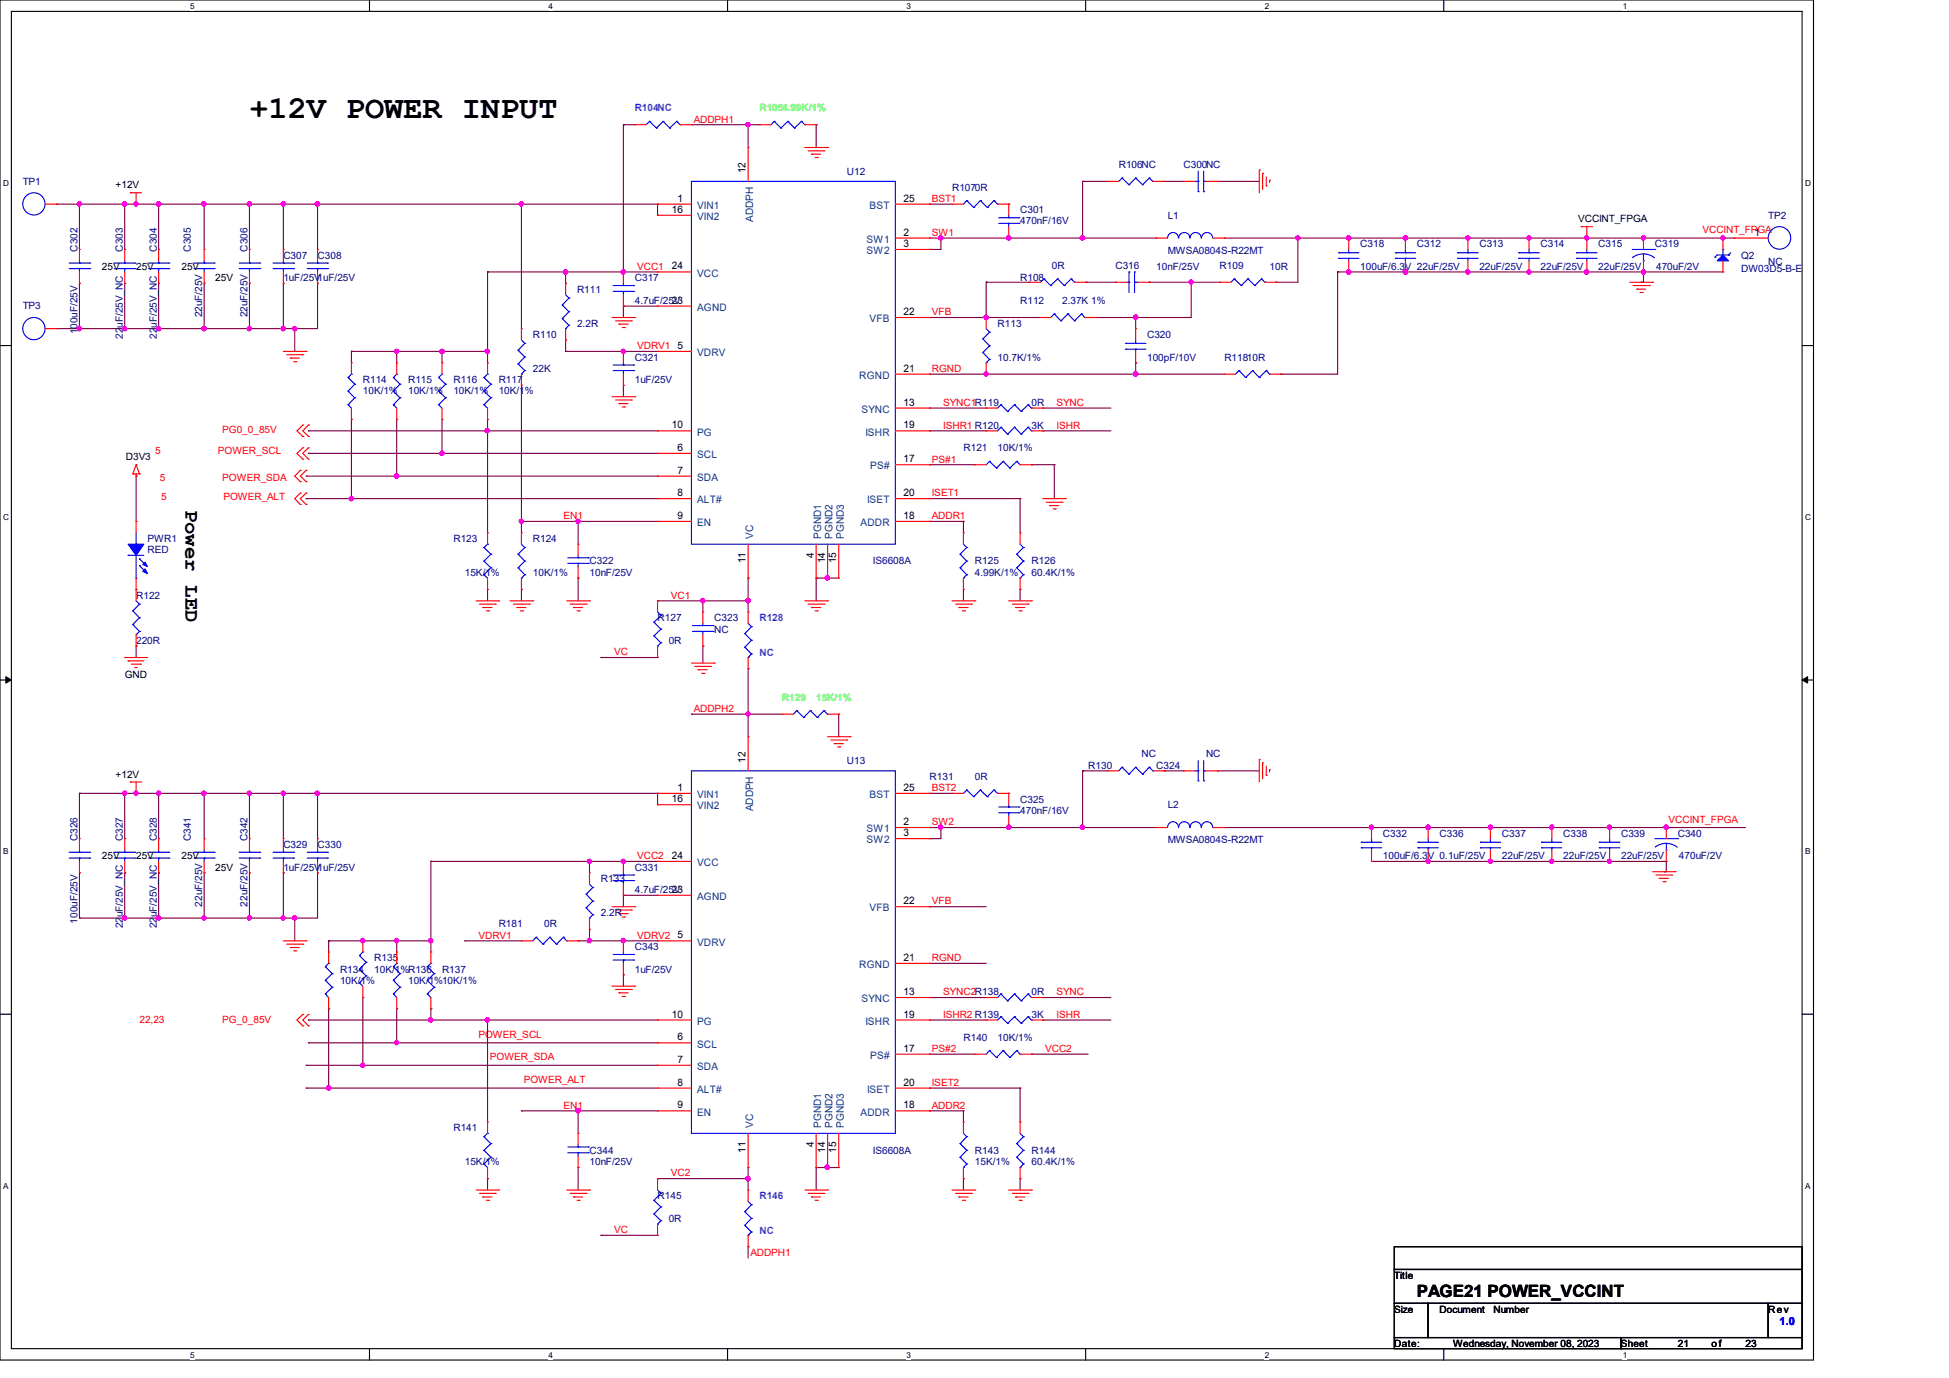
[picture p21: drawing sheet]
<svg xmlns="http://www.w3.org/2000/svg" width="297mm" height="210mm" viewBox="0 0 297 210" stroke-linecap="round" stroke-linejoin="round" font-family="sans-serif">
<defs><g id="words">
<text font-size="4.9" x="38" y="17.9">+12V POWER INPUT</text>
<text font-size="3.1" x="28.3" y="77.7" transform="rotate(90 28.3 77.7)">Power LED</text>
<text font-size="2.6" x="215.9" y="197.6">PAGE21 POWER_VCCINT</text>
<text font-size="1.7" fill="#00f" x="271.2" y="201.9">1.0</text>
<g font-size="1.6">
<text x="113.6" y="26.4" transform="rotate(-90 113.6 26.4)">12</text>
<text x="102.4" y="32.4">16</text>
<text x="103.3" y="30.7">1</text>
<text x="137.7" y="30.7">25</text>
<text x="137.7" y="35.9">2</text>
<text x="267.4" y="35.9">1</text>
<text x="102.4" y="41.1">24</text>
<text x="137.7" y="37.6">3</text>
<text x="102.4" y="46.3">23</text>
<text x="103.3" y="53.2">5</text>
<text x="137.7" y="48">22</text>
<text x="137.7" y="56.6">21</text>
<text x="102.4" y="65.3">10</text>
<text x="137.7" y="61.8">13</text>
<text x="137.7" y="65.3">19</text>
<text x="103.3" y="68.7">6</text>
<text x="137.7" y="70.4">17</text>
<text x="103.3" y="72.2">7</text>
<text x="103.3" y="75.6">8</text>
<text x="137.7" y="75.6">20</text>
<text x="103.3" y="79.1">9</text>
<text x="137.7" y="79.1">18</text>
<text x="113.6" y="85.8" transform="rotate(-90 113.6 85.8)">11</text>
<text x="124" y="85" transform="rotate(-90 124 85)">4</text>
<text x="125.7" y="85.8" transform="rotate(-90 125.7 85.8)">14</text>
<text x="127.4" y="85.8" transform="rotate(-90 127.4 85.8)">15</text>
<text x="113.6" y="116.2" transform="rotate(-90 113.6 116.2)">12</text>
<text x="102.4" y="122.3">16</text>
<text x="103.3" y="120.5">1</text>
<text x="137.7" y="120.5">25</text>
<text x="137.7" y="125.7">2</text>
<text x="102.4" y="130.9">24</text>
<text x="137.7" y="127.4">3</text>
<text x="102.4" y="136.1">23</text>
<text x="137.7" y="137.8">22</text>
<text x="103.3" y="143">5</text>
<text x="137.7" y="146.4">21</text>
<text x="102.4" y="155.1">10</text>
<text x="137.7" y="151.6">13</text>
<text x="137.7" y="155.1">19</text>
<text x="103.3" y="158.5">6</text>
<text x="103.3" y="162">7</text>
<text x="137.7" y="160.3">17</text>
<text x="103.3" y="165.4">8</text>
<text x="137.7" y="165.4">20</text>
<text x="103.3" y="168.9">9</text>
<text x="137.7" y="168.9">18</text>
<text x="113.6" y="175.6" transform="rotate(-90 113.6 175.6)">11</text>
<text x="124" y="174.8" transform="rotate(-90 124 174.8)">4</text>
<text x="125.7" y="175.6" transform="rotate(-90 125.7 175.6)">14</text>
<text x="127.4" y="175.6" transform="rotate(-90 127.4 175.6)">15</text>
</g>
<g font-size="1.6" fill="#004080">
<text x="106.2" y="31.8">VIN1</text>
<text x="106.2" y="33.5">VIN2</text>
<text x="114.8" y="33.8" transform="rotate(-90 114.8 33.8)">ADDPH</text>
<text x="132.5" y="31.8">BST</text>
<text x="132" y="37">SW1</text>
<text x="132" y="38.7">SW2</text>
<text x="106.2" y="47.4">AGND</text>
<text x="106.2" y="42.2">VCC</text>
<text x="132.5" y="49.1">VFB</text>
<text x="106.2" y="54.3">VDRV</text>
<text x="130.9" y="57.7">RGND</text>
<text x="131.3" y="62.9">SYNC</text>
<text x="106.2" y="69.8">SCL</text>
<text x="106.2" y="66.4">PG</text>
<text x="131.9" y="66.4">ISHR</text>
<text x="132.6" y="71.5">PS#</text>
<text x="106.2" y="73.3">SDA</text>
<text x="106.2" y="76.7">ALT#</text>
<text x="132.1" y="76.7">ISET</text>
<text x="106.2" y="80.2">EN</text>
<text x="114.8" y="82.1" transform="rotate(-90 114.8 82.1)">VC</text>
<text x="125.1" y="82.1" transform="rotate(-90 125.1 82.1)">PGND1</text>
<text x="126.9" y="82.1" transform="rotate(-90 126.9 82.1)">PGND2</text>
<text x="128.6" y="82.1" transform="rotate(-90 128.6 82.1)">PGND3</text>
<text x="131.1" y="80.2">ADDR</text>
<text x="106.2" y="121.6">VIN1</text>
<text x="106.2" y="123.4">VIN2</text>
<text x="114.8" y="123.7" transform="rotate(-90 114.8 123.7)">ADDPH</text>
<text x="132.5" y="121.6">BST</text>
<text x="106.2" y="132">VCC</text>
<text x="132" y="126.8">SW1</text>
<text x="132" y="128.5">SW2</text>
<text x="106.2" y="137.2">AGND</text>
<text x="132.5" y="138.9">VFB</text>
<text x="106.2" y="144.1">VDRV</text>
<text x="130.9" y="147.5">RGND</text>
<text x="131.3" y="152.7">SYNC</text>
<text x="106.2" y="159.6">SCL</text>
<text x="106.2" y="156.2">PG</text>
<text x="131.9" y="156.2">ISHR</text>
<text x="132.6" y="161.4">PS#</text>
<text x="106.2" y="163.1">SDA</text>
<text x="106.2" y="166.5">ALT#</text>
<text x="132.1" y="166.5">ISET</text>
<text x="106.2" y="170">EN</text>
<text x="114.8" y="171.9" transform="rotate(-90 114.8 171.9)">VC</text>
<text x="125.1" y="171.9" transform="rotate(-90 125.1 171.9)">PGND1</text>
<text x="126.9" y="171.9" transform="rotate(-90 126.9 171.9)">PGND2</text>
<text x="128.6" y="171.9" transform="rotate(-90 128.6 171.9)">PGND3</text>
<text x="131.1" y="170">ADDR</text>
</g>
<g font-size="1.5" fill="#8000ff">
<text x="96.7" y="17">R104NC</text>
<text x="115.7" y="94.7">R128</text>
<text x="115.7" y="99.9">NC</text>
<text x="115.7" y="182.8">R146</text>
<text x="115.7" y="188">NC</text>
</g>
<g font-size="1.5" fill="#0f0">
<text x="115.7" y="17">R1054.99K/1%</text>
<text x="119.2" y="106.8">R129</text>
<text x="124.4" y="106.8">15K/1%</text>
</g>
<g font-size="1.5" fill="#f00">
<text x="105.7" y="18.7">ADDPH1</text>
<text x="142" y="30.8">BST1</text>
<text x="142" y="35.9">SW1</text>
<text x="259.4" y="35.5">VCCINT_FPGA</text>
<text x="97.1" y="41.1">VCC1</text>
<text x="97.1" y="53.2">VDRV1</text>
<text x="142" y="48">VFB</text>
<text x="142" y="56.7">RGND</text>
<text x="33.9" y="66">PG0_0_85V</text>
<text x="143.7" y="61.8">SYNC1R119</text>
<text x="143.7" y="65.3">ISHR1 R120</text>
<text x="161" y="61.8">SYNC</text>
<text x="161" y="65.3">ISHR</text>
<text x="23.7" y="69.1">5</text>
<text x="33.2" y="69.1">POWER_SCL</text>
<text x="142" y="70.5">PS#1</text>
<text x="24.3" y="73.2">5</text>
<text x="24.6" y="76.2">5</text>
<text x="33.9" y="73.2">POWER_SDA</text>
<text x="34" y="76.2">POWER_ALT</text>
<text x="142" y="75.7">ISET1</text>
<text x="85.9" y="79.1">EN1</text>
<text x="142" y="79.1">ADDR1</text>
<text x="102.2" y="91.2">VC1</text>
<text x="93.6" y="99.9">VC</text>
<text x="105.7" y="108.5">ADDPH2</text>
<text x="142" y="120.6">BST2</text>
<text x="142" y="125.8">SW2</text>
<text x="254.3" y="125.3">VCCINT_FPGA</text>
<text x="97.1" y="130.9">VCC2</text>
<text x="142" y="137.8">VFB</text>
<text x="72.9" y="143">VDRV1</text>
<text x="97.1" y="143">VDRV2</text>
<text x="142" y="146.5">RGND</text>
<text x="21.3" y="155.8">22,23</text>
<text x="33.9" y="155.8">PG_0_85V</text>
<text x="143.7" y="151.7">SYNC2R138</text>
<text x="143.7" y="155.1">ISHR2 R139</text>
<text x="161" y="151.7">SYNC</text>
<text x="161" y="155.1">ISHR</text>
<text x="72.9" y="158.2">POWER_SCL</text>
<text x="74.6" y="161.6">POWER_SDA</text>
<text x="142" y="160.3">PS#2</text>
<text x="159.3" y="160.3">VCC2</text>
<text x="79.8" y="165.1">POWER_ALT</text>
<text x="142" y="165.5">ISET2</text>
<text x="85.9" y="169">EN1</text>
<text x="142" y="169">ADDR2</text>
<text x="102.2" y="179.3">VC2</text>
<text x="93.6" y="187.9">VC</text>
<text x="114.3" y="191.4">ADDPH1</text>
</g>
<g font-size="1.5" fill="#000080">
<text x="3.5" y="28.2">TP1</text>
<text x="129" y="26.6">U12</text>
<text x="145.1" y="29">R1070R</text>
<text x="170.5" y="25.6">R106NC</text>
<text x="180.4" y="25.6">C300NC</text>
<text x="155.5" y="32.5">C301</text>
<text x="155.5" y="34.2">470nF/16V</text>
<text x="177.9" y="33.4">L1</text>
<text x="269.5" y="33.4">TP2</text>
<text x="11.8" y="38.3" transform="rotate(-90 11.8 38.3)">C302</text>
<text x="18.7" y="38.3" transform="rotate(-90 18.7 38.3)">C303</text>
<text x="23.9" y="38.3" transform="rotate(-90 23.9 38.3)">C304</text>
<text x="29.1" y="38.3" transform="rotate(-90 29.1 38.3)">C305</text>
<text x="37.7" y="38.3" transform="rotate(-90 37.7 38.3)">C306</text>
<text x="43.2" y="39.4">C307</text>
<text x="48.4" y="39.4">C308</text>
<text x="160.3" y="41">0R</text>
<text x="170" y="41">C316</text>
<text x="176.2" y="41.1">10nF/25V</text>
<text x="177.9" y="38.7">MWSA0804S-R22MT</text>
<text x="185.9" y="41">R109</text>
<text x="193.5" y="41.1">10R</text>
<text x="207.3" y="37.7">C318</text>
<text x="207.3" y="41.1">100uF/6.3V 22uF/25V</text>
<text x="215.9" y="37.7">C312</text>
<text x="225.4" y="37.7">C313</text>
<text x="225.4" y="41.1">22uF/25V</text>
<text x="234.8" y="37.7">C314</text>
<text x="234.8" y="41.1">22uF/25V</text>
<text x="243.6" y="37.7">C315</text>
<text x="243.6" y="41.1">22uF/25V</text>
<text x="252.2" y="37.7">C319</text>
<text x="252.4" y="41.1">470uF/2V</text>
<text x="265.3" y="39.4">Q2</text>
<text x="265.3" y="41.5">DW03D5-B-E</text>
<text x="269.5" y="40.4">NC</text>
<text x="3.5" y="47.2">TP3</text>
<text x="43.2" y="42.8">1uF/25V1uF/25V</text>
<text x="87.9" y="44.6">R111</text>
<text x="96.7" y="42.8">C317</text>
<text x="96.7" y="46.3">4.7uF/25V</text>
<text x="155.5" y="46.3">R112</text>
<text x="155.5" y="42.8">R108</text>
<text x="161.9" y="46.3">2.37K 1%</text>
<text x="11.8" y="51" transform="rotate(-90 11.8 51)">100uF/25V</text>
<text x="18.7" y="51.6" transform="rotate(-90 18.7 51.6)">22uF/25V_NC</text>
<text x="23.9" y="51.6" transform="rotate(-90 23.9 51.6)">22uF/25V_NC</text>
<text x="30.8" y="48.4" transform="rotate(-90 30.8 48.4)">22uF/25V</text>
<text x="37.7" y="48.4" transform="rotate(-90 37.7 48.4)">22uF/25V</text>
<text x="81.2" y="51.5">R110</text>
<text x="87.9" y="49.8">2.2R</text>
<text x="152" y="49.8">R113</text>
<text x="174.8" y="51.5">C320</text>
<text x="55.3" y="58.4">R114</text>
<text x="62.2" y="58.4">R115</text>
<text x="69.1" y="58.4">R116</text>
<text x="76" y="58.4">R117</text>
<text x="81.2" y="56.7">22K</text>
<text x="96.7" y="54.9">C321</text>
<text x="96.7" y="58.4">1uF/25V</text>
<text x="152" y="54.9">10.7K/1%</text>
<text x="174.8" y="54.9">100pF/10V</text>
<text x="186.6" y="54.9">R11810R</text>
<text x="55.3" y="60.1">10K/1%</text>
<text x="62.2" y="60.1">10K/1%</text>
<text x="69.1" y="60.1">10K/1%</text>
<text x="76" y="60.1">10K/1%</text>
<text x="157.2" y="61.8">0R</text>
<text x="157.2" y="65.3">3K</text>
<text x="146.8" y="68.7">R121</text>
<text x="152" y="68.7">10K/1%</text>
<text x="22.5" y="82.6">PWR1</text>
<text x="69.1" y="82.6">R123</text>
<text x="81.2" y="82.6">R124</text>
<text x="22.5" y="84.3">RED</text>
<text x="70.8" y="87.8">15K/1%</text>
<text x="81.2" y="87.8">10K/1%</text>
<text x="89.8" y="86">C322</text>
<text x="89.8" y="87.8">10nF/25V</text>
<text x="133" y="86">IS6608A</text>
<text x="148.6" y="86">R125</text>
<text x="148.6" y="87.8">4.99K/1%</text>
<text x="157.2" y="86">R126</text>
<text x="157.2" y="87.8">60.4K/1%</text>
<text x="20.7" y="91.2">R122</text>
<text x="100.2" y="94.7">R127</text>
<text x="108.8" y="94.7">C323</text>
<text x="20.7" y="98.1">220R</text>
<text x="101.9" y="98.1">0R</text>
<text x="108.8" y="96.4">NC</text>
<text x="129" y="116.4">U13</text>
<text x="141.7" y="118.9">R131</text>
<text x="148.6" y="118.9">0R</text>
<text x="165.8" y="117.1">R130</text>
<text x="174" y="115.4">NC</text>
<text x="176.2" y="117.1">C324</text>
<text x="183.8" y="115.4">NC</text>
<text x="155.5" y="122.3">C325</text>
<text x="155.5" y="124">470nF/16V</text>
<text x="177.9" y="123.2">L2</text>
<text x="11.8" y="128.2" transform="rotate(-90 11.8 128.2)">C326</text>
<text x="18.7" y="128.2" transform="rotate(-90 18.7 128.2)">C327</text>
<text x="23.9" y="128.2" transform="rotate(-90 23.9 128.2)">C328</text>
<text x="29.1" y="128.2" transform="rotate(-90 29.1 128.2)">C341</text>
<text x="37.7" y="128.2" transform="rotate(-90 37.7 128.2)">C342</text>
<text x="43.2" y="129.2">C329</text>
<text x="48.4" y="129.2">C330</text>
<text x="177.9" y="128.5">MWSA0804S-R22MT</text>
<text x="210.7" y="127.5">C332</text>
<text x="210.7" y="130.9">100uF/6.3V 0.1uF/25V</text>
<text x="219.4" y="127.5">C336</text>
<text x="228.9" y="127.5">C337</text>
<text x="228.9" y="130.9">22uF/25V</text>
<text x="238.2" y="127.5">C338</text>
<text x="238.2" y="130.9">22uF/25V</text>
<text x="247" y="127.5">C339</text>
<text x="247" y="130.9">22uF/25V</text>
<text x="255.7" y="127.5">C340</text>
<text x="255.8" y="130.9">470uF/2V</text>
<text x="43.2" y="132.7">1uF/25V1uF/25V</text>
<text x="91.6" y="134.4">R133</text>
<text x="96.7" y="132.7">C331</text>
<text x="96.7" y="136.1">4.7uF/25V</text>
<text x="11.8" y="140.8" transform="rotate(-90 11.8 140.8)">100uF/25V</text>
<text x="18.7" y="141.5" transform="rotate(-90 18.7 141.5)">22uF/25V_NC</text>
<text x="23.9" y="141.5" transform="rotate(-90 23.9 141.5)">22uF/25V_NC</text>
<text x="30.8" y="138.2" transform="rotate(-90 30.8 138.2)">22uF/25V</text>
<text x="37.7" y="138.2" transform="rotate(-90 37.7 138.2)">22uF/25V</text>
<text x="76" y="141.3">R181</text>
<text x="82.9" y="141.3">0R</text>
<text x="91.6" y="139.6">2.2R</text>
<text x="51.8" y="148.2">R134</text>
<text x="51.8" y="149.9">10K/1%</text>
<text x="57" y="146.5">R135</text>
<text x="57" y="148.2">10K/1%R136</text>
<text x="62.2" y="149.9">10K/1%10K/1%</text>
<text x="67.4" y="148.2">R137</text>
<text x="96.7" y="144.8">C343</text>
<text x="96.7" y="148.2">1uF/25V</text>
<text x="157.2" y="155.1">3K</text>
<text x="157.2" y="151.7">0R</text>
<text x="146.8" y="158.6">R140</text>
<text x="152" y="158.6">10K/1%</text>
<text x="69.1" y="172.4">R141</text>
<text x="70.8" y="177.6">15K/1%</text>
<text x="89.8" y="175.9">C344</text>
<text x="89.8" y="177.6">10nF/25V</text>
<text x="133" y="175.9">IS6608A</text>
<text x="148.6" y="175.9">R143</text>
<text x="148.6" y="177.6">15K/1%</text>
<text x="157.2" y="175.9">R144</text>
<text x="157.2" y="177.6">60.4K/1%</text>
<text x="100.2" y="182.8">R145</text>
<text x="101.9" y="186.2">0R</text>
</g>
<g font-size="1.5">
<text x="17.6" y="28.7">+12V</text>
<text x="240.5" y="33.9">VCCINT_FPGA</text>
<text x="15.5" y="41.1">25V</text>
<text x="20.7" y="41.1">25V</text>
<text x="27.6" y="41.1">25V</text>
<text x="32.8" y="42.8">25V</text>
<text x="19.2" y="70.1">D3V3</text>
<text x="19" y="103.3">GND</text>
<text x="17.6" y="118.5">+12V</text>
<text x="15.5" y="130.9">25V</text>
<text x="20.7" y="130.9">25V</text>
<text x="27.6" y="130.9">25V</text>
<text x="32.8" y="132.7">25V</text>
<text x="212.5" y="194.9">Title</text>
<text x="212.5" y="200">Size</text>
<text x="219.4" y="200">Document</text>
<text x="227.6" y="200">Number</text>
<text x="269.4" y="200">Rev</text>
<text x="212.5" y="205.2">Date:</text>
<text x="221.5" y="205.2">Wednesday, November 08, 2023</text>
<text x="247" y="205.2">Sheet</text>
<text x="255.7" y="205.2">21</text>
<text x="260.8" y="205.2">of</text>
<text x="266" y="205.2">23</text>
</g>
<g font-size="1.3">
<text x="29" y="1.3">5</text>
<text x="83.6" y="1.3">4</text>
<text x="138.1" y="1.3">3</text>
<text x="192.7" y="1.3">2</text>
<text x="247.3" y="1.3">1</text>
<text x=".5" y="28.3">D</text>
<text x="275.1" y="28.3">D</text>
<text x=".5" y="79.2">C</text>
<text x="275.1" y="79.2">C</text>
<text x=".5" y="130.2">B</text>
<text x="275.1" y="130.2">B</text>
<text x=".5" y="181.1">A</text>
<text x="275.1" y="181.1">A</text>
<text x="29" y="206.9">5</text>
<text x="83.6" y="206.9">4</text>
<text x="138.1" y="206.9">3</text>
<text x="192.7" y="206.9">2</text>
<text x="247.3" y="206.9">1</text>
</g>
</g></defs>
<path d="M0 0h276.4v207.3h-276.4zM1.7 1.7h272.9v203.8h-272.9z" fill="none" stroke="#000" stroke-width=".17"/>
<g fill="#fff">
<path d="M29 .2h.7v1.4h-.7z"/>
<path d="M29 205.7h.7v1.4h-.7z"/>
</g>
<path d="M56.3 0v1.7M56.3 205.5v1.8" fill="none" stroke="#000" stroke-width=".17"/>
<g fill="#fff">
<path d="M83.6 .2h.6v1.4h-.6z"/>
<path d="M83.6 205.7h.6v1.4h-.6z"/>
</g>
<path d="M110.9 0v1.7M110.9 205.5v1.8" fill="none" stroke="#000" stroke-width=".17"/>
<g fill="#fff">
<path d="M138.1 .2h.7v1.4h-.7z"/>
<path d="M138.1 205.7h.7v1.4h-.7z"/>
</g>
<path d="M165.4 0v1.7M165.4 205.5v1.8" fill="none" stroke="#000" stroke-width=".17"/>
<g fill="#fff">
<path d="M192.7 .2h.7v1.4h-.7z"/>
<path d="M192.7 205.7h.7v1.4h-.7z"/>
</g>
<path d="M220 0v1.7M220 205.5v1.8" fill="none" stroke="#000" stroke-width=".17"/>
<g fill="#fff">
<path d="M247.3 .2h.6v1.4h-.6z"/>
<path d="M247.3 205.7h.6v1.4h-.6z"/>
<path d="M.5 27.2h.9v1.4h-.9z"/>
<path d="M275.1 27.2h.9v1.4h-.9z"/>
<path d="M.5 78.1h.9v1.4h-.9z"/>
<path d="M275.1 78.1h.9v1.4h-.9z"/>
</g>
<path d="M0 52.7h1.7M274.6 52.7h1.8" fill="none" stroke="#000" stroke-width=".17"/>
<g fill="#fff">
<path d="M.5 129.1h.8v1.4h-.8z"/>
<path d="M275.1 129.1h.8v1.4h-.8z"/>
</g>
<path d="M0 103.6h1.7M274.6 103.6h1.8" fill="none" stroke="#000" stroke-width=".17"/>
<path d="M.9 103.1l.8 .5-.8 .5zM274.6 103.6l.9-.5v1z" fill="#000" stroke="#000" stroke-width=".15"/>
<g fill="#fff">
<path d="M.5 180h.8v1.4h-.8z"/>
<path d="M275.1 180h.8v1.4h-.8z"/>
</g>
<path d="M0 154.6h1.7M274.6 154.6h1.8M212.5 190h62.1v3.5h-62.1zM212.5 193.5h62.1v5.1h-62.1zM212.5 198.6h5.1v5.2h-5.1zM217.6 198.6h51.9v5.2h-51.9zM269.5 198.6h5.1v5.2h-5.1zM212.5 203.8h34.5v1.7h-34.5zM247 203.8h27.6v1.7h-27.6z" fill="none" stroke="#000" stroke-width=".17"/>
<g fill="none" stroke="#800040" stroke-width=".17">
<path d="M95 19h.1M95 19h1.7M95 19v22.4M105.4 19h.1M105.4 19h10.3M114 19h.1M114 19v3.5M124.4 19h.1M124.4 19v3.5M8.6 31.1h.1M8.6 31.1h91.6M12.1 31.1h.1"/>
<path d="M12.1 31.1v6.9M19 31.1h.1M19 31.1v6.9M20.7 31.1h.1M24.2 31.1h.1M24.2 31.1v6.9M31.1 31.1h.1M31.1 31.1v6.9M38 31.1h.1M38 31.1v6.9M43.2 31.1h.1M43.2 31.1v6.9"/>
<path d="M48.4 31.1h.1M48.4 31.1v6.9M79.5 31.1h.1M79.5 31.1v19M100.2 31.1h.1M100.2 31.1v1.7M141.6 31.1h.1M141.6 38h.1M141.6 36.3h.1M141.6 31.1h3.5M141.6 36.3h34.6M143.4 36.3h.1"/>
<path d="M143.4 36.3v1.7h-1.8M153.7 36.3h.1M165 27.6h.1M165 36.3h.1M165 27.6v8.7M165 27.6h3.7M177.4 27.6h.1M177.4 27.6h2.9M185.5 27.6h.1M185.5 27.6h6.4M186.6 36.3h.1M186.6 36.3h77.7"/>
<path d="M197.8 36.3h.1M197.8 36.3v6.7h-3.3M205.5 36.3h.1M214.2 36.3h.1M223.7 36.3h.1M233 36.3h.1M241.8 36.3h.1M250.4 36.3h.1M262.6 36.3h.1M8.6 50.1h.1M12.1 43.2h.1M12.1 50.1h.1"/>
<path d="M12.1 43.2v6.9M19 43.2h.1M19 50.1h.1M19 43.2v6.9M24.2 43.2h.1M24.2 50.1h.1M24.2 43.2v6.9M31.1 43.2h.1M31.1 50.1h.1M31.1 43.2v6.9M38 43.2h.1M38 50.1h.1"/>
<path d="M38 43.2v6.9M43.2 50.1h.1M43.2 43.2h.1M43.2 43.2v6.9M44.9 50.1h.1M44.9 50.1v3.5M48.4 43.2h.1M48.4 43.2v6.9h-39.8M53.6 53.6h.1M53.6 53.6h20.7M53.6 53.6v1.7M60.5 53.6h.1"/>
<path d="M60.5 53.6v1.7M67.4 53.6h.1M67.4 53.6v1.7M74.3 53.6h.1M74.3 41.4h.1M74.3 41.4h25.9M74.3 41.4v13.9M79.5 58.7h.1M79.5 58.7v22.5M86.2 41.4h.1M86.2 51.8h.1M86.2 53.6h.1"/>
<path d="M86.2 53.6h14M86.2 41.4v1.8M86.2 51.8v1.8M95 41.4h.1M95 46.7h.1M95 53.6h.1M95 58.7h.1M95 46.7h5.2M95 46.7v1.7M95 58.7v1.8M141.6 57h.1M141.6 48.4h.1"/>
<path d="M141.6 57h45M141.6 48.4h16.8M150.3 48.4h.1M150.3 43h.1M150.3 57h.1M150.3 43h6.5M150.3 43v5.4M165.5 43h.1M165.5 43h4.5M167 48.4h.1M173.1 48.4h.1M173.1 55.3h.1"/>
<path d="M173.1 57h.1M173.1 48.4v1.7M173.1 55.3v1.7M175.1 43h.1M175.1 43h10.7M181.5 43h.1M181.5 43v5.4h-14.5M194.5 43h.1M195.2 57h.1M203.8 41.4h.1M203.8 41.4v15.6h-8.6M203.8 41.4h58.8"/>
<path d="M205.5 41.4h.1M214.2 41.4h.1M223.7 41.4h.1M233 41.4h.1M241.8 41.4h.1M250.1 43h.1M250.4 41.4h.1M250.4 41.4v1.6h-.3M20.7 72.6h.1M20.7 72.6v6.9M46.7 72.6h.1M46.7 76h.1"/>
<path d="M46.7 76h53.5M46.7 72.6h53.5M47 69.1h.1M47 65.7h.1M47 69.1h53.2M47 65.7h53.2M53.6 76h.1M53.6 63.9h.1M53.6 63.9v12.1M60.5 72.6h.1M60.5 63.9h.1M60.5 63.9v8.7"/>
<path d="M67.4 69.1h.1M67.4 63.9h.1M67.4 63.9v5.2M74.3 65.7h.1M74.3 63.9h.1M74.3 63.9v17.3M79.5 79.5h.1M79.5 79.5h20.7M88.1 79.5h.1M88.1 79.5v3.4M141.6 79.5h.1M141.6 76h.1"/>
<path d="M141.6 70.8h.1M141.6 62.2h.1M141.6 65.7h.1M141.6 79.5h5.2M141.6 76h13.8M141.6 70.8h6.9M141.6 65.7h8.7M141.6 62.2h8.7M146.8 79.5h.1M146.8 79.5v1.7M155.4 76h.1M155.4 76v5.2"/>
<path d="M157.2 70.8h.1M157.2 70.8h3.5M158.9 62.2h.1M158.9 65.7h.1M158.9 65.7h10.4M158.9 62.2h10.4M160.7 70.8h.1M160.7 70.8v5.2M20.7 98.5h.1M20.7 98.5v1.7M74.3 89.8h.1M74.3 89.8v1.8"/>
<path d="M79.5 89.8h.1M79.5 89.8v1.8M88.1 88.1h.1M88.1 88.1v3.5M100.2 91.6h.1M100.2 91.6h13.8M107.1 91.6h.1M107.1 98.5h.1M107.1 91.6v1.7M107.1 98.5v2.5M114 88.1h.1M114 91.6h.1"/>
<path d="M114 88.1v5.2M124.4 88.1h.1M124.4 88.1h3.4M124.4 88.1v3.5M126.1 88.1h.1M146.8 89.8h.1M146.8 89.8v1.8M155.4 89.8h.1M155.4 89.8v1.8M91.6 100.2h.1M91.6 100.2h8.6M105.4 108.8h.1"/>
<path d="M105.4 108.8h13.8M114 101.9h.1M114 108.8h.1M114 101.9v10.4M127.8 108.8h.1M127.8 108.8v3.5M165 117.5h.1M165 117.5v8.6M165 117.5h3.7M177.4 117.5h.1M177.4 117.5h2.9M185.5 117.5h.1"/>
<path d="M185.5 117.5h6.4M12.1 120.9h.1M12.1 133h.1M12.1 139.9h.1M12.1 120.9v6.9M12.1 133v6.9M12.1 120.9h88.1M19 120.9h.1M19 133h.1M19 139.9h.1M19 120.9v6.9M19 133v6.9"/>
<path d="M20.7 120.9h.1M24.2 133h.1M24.2 139.9h.1M24.2 120.9h.1M24.2 120.9v6.9M24.2 133v6.9M31.1 120.9h.1M31.1 133h.1M31.1 139.9h.1M31.1 120.9v6.9M31.1 133v6.9M38 120.9h.1"/>
<path d="M38 133h.1M38 139.9h.1M38 120.9v6.9M38 133v6.9M43.2 120.9h.1M43.2 139.9h.1M43.2 133h.1M43.2 120.9v6.9M43.2 133v6.9M44.9 139.9h.1M44.9 139.9v3.5M48.4 120.9h.1"/>
<path d="M48.4 133h.1M48.4 120.9v6.9M48.4 133v6.9h-36.3M65.7 131.3h.1M65.7 131.3h34.5M65.7 131.3v13.8M89.8 131.3h.1M89.8 131.3v1.7M95 131.3h.1M95 136.4h.1M95 136.4v1.8M95 136.4h5.2"/>
<path d="M100.2 120.9h.1M100.2 120.9v1.7M141.6 138.2h.1M141.6 120.9h.1M141.6 127.8h.1M141.6 126.1h.1M141.6 120.9h3.5M141.6 138.2h8.7M141.6 126.1h34.6M143.4 126.1h.1M143.4 126.1v1.7h-1.8M153.7 126.1h.1"/>
<path d="M165 126.1h.1M186.6 126.1h.1M186.6 126.1h79.4M209 131.3h.1M209 126.1h.1M209 131.3h44.9M217.6 131.3h.1M217.6 126.1h.1M227.1 131.3h.1M227.1 126.1h.1M236.5 131.3h.1M236.5 126.1h.1"/>
<path d="M245.3 131.3h.1M245.3 126.1h.1M253.6 132.8h.1M253.9 131.3h.1M253.9 126.1h.1M253.9 131.3v1.5h-.3M47 158.9h.1M47 155.4h.1M47 158.9h53.2M47 155.4h53.2M50.1 143.4h.1M50.1 153.7h.1"/>
<path d="M50.1 143.4h15.6M50.1 143.4v1.7M50.1 153.7v12.1M55.3 143.4h.1M55.3 152h.1M55.3 152v10.3M60.5 158.9h.1M60.5 143.4h.1M60.5 153.7h.1M60.5 143.4v1.7M60.5 153.7v5.2M65.7 143.4h.1"/>
<path d="M65.7 155.4h.1M65.7 153.7h.1M65.7 153.7v1.7M70.8 143.4h.1M70.8 143.4h8.7M74.3 155.4h.1M74.3 155.4v15.6M88.1 143.4h.1M88.1 143.4h12.1M89.8 141.6h.1M89.8 143.4h.1M89.8 141.6v1.8"/>
<path d="M95 143.4h.1M95 148.5h.1M95 148.5v1.8M141.6 146.8h.1M141.6 152h.1M141.6 155.4h.1M141.6 146.8h8.7M141.6 155.4h8.7M141.6 152h8.7M158.9 152h.1M158.9 155.4h.1M158.9 155.4h10.4"/>
<path d="M158.9 152h10.4M46.7 162.3h.1M46.7 165.8h.1M46.7 165.8h53.5M46.7 162.3h53.5M50.1 165.8h.1M55.3 162.3h.1M74.3 179.6h.1M74.3 179.6v1.8M79.5 169.3h.1M79.5 169.3h20.7M88.1 169.3h.1"/>
<path d="M88.1 177.9h.1M88.1 169.3v3.4M88.1 177.9v3.5M100.2 179.6h.1M100.2 179.6h13.8M114 177.9h.1M114 179.6h.1M114 177.9v3.5M124.4 177.9h.1M124.4 177.9v3.5M124.4 177.9h3.4M126.1 177.9h.1"/>
<path d="M141.6 169.3h.1M141.6 165.8h.1M141.6 160.7h.1M141.6 169.3h5.2M141.6 165.8h13.8M141.6 160.7h6.9M146.8 179.6h.1M146.8 169.3h.1M146.8 169.3v1.7M146.8 179.6v1.8M155.4 165.8h.1M155.4 179.6h.1"/>
<path d="M155.4 165.8v5.2M155.4 179.6v1.8M157.2 160.7h.1M157.2 160.7h8.6M91.6 188.3h.1M91.6 188.3h8.6M114 190h.1M114 190v1.7"/>
</g>
<g fill="#f0f" stroke="#f0f" stroke-width=".17">
<circle cx="31.1" cy="31.1" r=".34"/>
<circle cx="31.1" cy="50.1" r=".34"/>
<circle cx="44.9" cy="50.1" r=".33"/>
<circle cx="12.1" cy="31.1" r=".33"/>
<circle cx="43.1" cy="31.1" r=".33"/>
<circle cx="38" cy="31.1" r=".33"/>
<circle cx="43.1" cy="50.1" r=".33"/>
<circle cx="38" cy="50.1" r=".33"/>
<circle cx="24.2" cy="31.1" r=".34"/>
<circle cx="20.7" cy="31.1" r=".33"/>
<circle cx="19" cy="31.1" r=".33"/>
<circle cx="24.2" cy="50.1" r=".34"/>
<circle cx="19" cy="50.1" r=".33"/>
<circle cx="12.1" cy="50.1" r=".33"/>
<circle cx="79.4" cy="31.1" r=".33"/>
<circle cx="48.3" cy="31.1" r=".34"/>
<circle cx="150.3" cy="48.3" r=".33"/>
<circle cx="143.4" cy="36.3" r=".33"/>
<circle cx="164.9" cy="36.3" r=".33"/>
<circle cx="153.7" cy="36.3" r=".33"/>
<circle cx="241.8" cy="41.4" r=".33"/>
<circle cx="233" cy="41.4" r=".33"/>
<circle cx="197.8" cy="36.3" r=".32"/>
<circle cx="233" cy="36.3" r=".32"/>
<circle cx="250.4" cy="36.3" r=".32"/>
<circle cx="241.8" cy="36.3" r=".32"/>
<circle cx="114" cy="19" r=".32"/>
<circle cx="95" cy="53.5" r=".32"/>
<circle cx="181.5" cy="43" r=".32"/>
<circle cx="173.1" cy="57" r=".34"/>
<circle cx="150.3" cy="57" r=".33"/>
<circle cx="126.1" cy="88.1" r=".33"/>
<circle cx="53.5" cy="76" r=".33"/>
<circle cx="60.4" cy="72.5" r=".32"/>
<circle cx="67.4" cy="69.1" r=".33"/>
<circle cx="74.3" cy="65.6" r=".34"/>
<circle cx="223.7" cy="41.4" r=".33"/>
<circle cx="214.2" cy="41.4" r=".34"/>
<circle cx="223.7" cy="36.3" r=".32"/>
<circle cx="214.2" cy="36.3" r=".33"/>
<circle cx="205.5" cy="36.3" r=".33"/>
<circle cx="95" cy="41.4" r=".33"/>
<circle cx="60.4" cy="53.5" r=".32"/>
<circle cx="67.4" cy="53.5" r=".33"/>
<circle cx="173.1" cy="48.3" r=".34"/>
<circle cx="86.2" cy="41.4" r=".33"/>
<circle cx="79.4" cy="79.4" r=".32"/>
<circle cx="88.1" cy="79.4" r=".32"/>
<circle cx="74.3" cy="53.5" r=".33"/>
<circle cx="262.5" cy="36.3" r=".32"/>
<circle cx="126.1" cy="177.9" r=".34"/>
<circle cx="48.4" cy="120.9" r=".33"/>
<circle cx="143.3" cy="126.1" r=".34"/>
<circle cx="164.9" cy="126.1" r=".34"/>
<circle cx="153.7" cy="126.1" r=".34"/>
<circle cx="217.6" cy="131.3" r=".32"/>
<circle cx="236.5" cy="131.3" r=".32"/>
<circle cx="227.1" cy="131.3" r=".33"/>
<circle cx="245.3" cy="131.3" r=".32"/>
<circle cx="209" cy="126.1" r=".33"/>
<circle cx="245.2" cy="126.1" r=".33"/>
<circle cx="236.4" cy="126.1" r=".33"/>
<circle cx="253.9" cy="126.1" r=".33"/>
<circle cx="114" cy="108.8" r=".33"/>
<circle cx="95" cy="131.3" r=".32"/>
<circle cx="95" cy="143.3" r=".33"/>
<circle cx="114" cy="179.6" r=".33"/>
<circle cx="50.1" cy="165.8" r=".33"/>
<circle cx="55.3" cy="162.3" r=".33"/>
<circle cx="60.4" cy="158.9" r=".32"/>
<circle cx="88.1" cy="169.2" r=".33"/>
<circle cx="227.1" cy="126.1" r=".34"/>
<circle cx="217.6" cy="126.1" r=".33"/>
<circle cx="60.4" cy="143.3" r=".33"/>
<circle cx="55.3" cy="143.3" r=".33"/>
<circle cx="89.8" cy="143.3" r=".33"/>
<circle cx="65.6" cy="155.4" r=".33"/>
<circle cx="31.1" cy="120.9" r=".33"/>
<circle cx="31.1" cy="139.9" r=".33"/>
<circle cx="43.2" cy="120.9" r=".32"/>
<circle cx="38" cy="120.9" r=".32"/>
<circle cx="43.2" cy="139.9" r=".32"/>
<circle cx="38" cy="139.9" r=".32"/>
<circle cx="44.9" cy="139.9" r=".32"/>
<circle cx="24.2" cy="120.9" r=".33"/>
<circle cx="20.7" cy="120.9" r=".32"/>
<circle cx="89.8" cy="131.3" r=".32"/>
<circle cx="65.6" cy="143.3" r=".34"/>
<circle cx="19" cy="120.9" r=".32"/>
<circle cx="24.2" cy="139.9" r=".33"/>
<circle cx="19" cy="139.9" r=".32"/>
<circle cx="107.1" cy="91.5" r=".33"/>
<circle cx="114" cy="91.5" r=".33"/>
<circle cx="250.4" cy="41.4" r=".33"/>
<circle cx="74.3" cy="155.4" r=".33"/>
<circle cx="205.5" cy="41.4" r=".34"/>
</g>
<g fill="none" stroke="#f00" stroke-width=".17">
<path d="M96.7 19h.1M96.7 19h1.8M103.6 19h1.8M105.4 19h.1M115.7 19h.1M115.7 19h1.8M122.6 19h1.8M124.4 19h.1M6.9 31.1h1.7M8.6 31.1h.1M12.1 38h.1M12.1 38v1.8"/>
<path d="M19 38h.1M19 38v1.8M19.9 29.4h.1M19.9 29.4h1.7M20.7 31.1h.1M20.7 29.4v1.7M24.2 38h.1M24.2 38v1.8M31.1 38h.1M31.1 38v1.8M38 38h.1M38 38v1.8"/>
<path d="M43.2 38h.1M43.2 38v1.8M48.4 38h.1M48.4 38v1.8M100.2 31.1h.1M100.2 32.8h.1M100.2 31.1h5.2M100.2 32.8h5.2M114 22.5h.1M114 22.5v5.1M122.6 22.5h3.5M123.1 23h2.5"/>
<path d="M123.7 23.5h.1M123.7 23.5h1.4M124.2 24h.3M124.5 24h.1M125.6 23h.1M126.1 22.5h.1M136.4 31.1h5.2M136.4 36.3h5.2M136.4 38h5.2M141.6 31.1h.1M141.6 36.3h.1M141.6 38h.1"/>
<path d="M145.1 31.1h.1M145.1 31.1h1.7M152 31.1h1.7M153.7 31.1h.1M153.7 36.3h.1M153.7 31.1v1.7M153.7 34.5v1.8M168.7 27.6h.1M168.7 27.6h1.8M175.7 27.6h1.7M176.2 36.3h.1M176.2 36.3h1.7"/>
<path d="M177.4 27.6h.1M180.3 27.6h.1M180.3 27.6h1.8M183.8 27.6h1.7M184.8 36.3h1.8M185.5 27.6h.1M186.6 36.3h.1M191.9 25.9h.1M191.9 25.9v3.5M192.4 26.4h.1M192.4 26.4v2.5M193 28.3h.1"/>
<path d="M193 27v1.3M193.5 27.5h.1M193.5 27.5v.3M205.5 36.3h.1M205.5 36.3v1.7M205.5 39.8v1.6M214.2 36.3h.1M214.2 36.3v1.7M214.2 39.8v1.6M223.7 36.3h.1M223.7 36.3v1.7M223.7 39.8v1.6"/>
<path d="M233 36.3h.1M233 36.3v1.7M233 39.8v1.6M241 34.5h.1M241 34.5h1.7M241.8 36.3h.1M241.8 34.5v3.5M241.8 39.8v1.6M250.4 36.3h.1M250.4 36.3v1.7M250.4 39.8v1.6M262.6 36.3h.1"/>
<path d="M262.6 36.3v1.7M262.6 39.8v1.6M264.3 36.3h.1M264.3 36.3h5.2M6.9 50.1h1.7M8.6 50.1h.1M12.1 43.2h.1M12.1 41.4v1.8M19 43.2h.1M19 41.4v1.8M24.2 43.2h.1M24.2 41.4v1.8"/>
<path d="M31.1 43.2h.1M31.1 41.4v1.8M38 43.2h.1M38 41.4v1.8M43.2 43.2h.1M43.2 53.6h3.5M43.2 41.4v1.8M43.7 54.1h2.4M44.2 54.6h.1M44.2 54.6h1.4M44.7 55.1h.4M45.1 55.1h.1"/>
<path d="M46.1 54.1h.1M46.7 53.6h.1M48.4 43.2h.1M48.4 41.4v1.8M53.6 55.3h.1M53.6 55.3v1.7M60.5 55.3h.1M60.5 55.3v1.7M67.4 55.3h.1M67.4 55.3v1.7M74.3 55.3h.1M74.3 55.3v1.7"/>
<path d="M79.5 50.1h.1M79.5 58.7h.1M79.5 50.1v1.7M79.5 57v1.7M86.2 43.2h.1M86.2 51.8h.1M86.2 43.2v1.7M86.2 50.1v1.7M93.3 48.4h3.4M93.8 48.9h2.4M94.3 49.4h.1M94.3 49.4h1.4"/>
<path d="M94.8 49.9h.4M95 53.6h.1M95 58.7h.1M95 41.4h.1M95 46.7h.1M95 41.4v1.8M95 44.9v1.8M95 53.6v1.7M95 57v1.7M95.2 49.9h.1M96.2 48.9h.1M96.7 48.4h.1"/>
<path d="M100.2 53.6h.1M100.2 46.7h.1M100.2 41.4h.1M100.2 53.6h5.2M100.2 46.7h5.2M100.2 41.4h5.2M136.4 48.4h5.2M136.4 57h5.2M141.6 57h.1M141.6 48.4h.1M150.3 48.4h.1M150.3 57h.1"/>
<path d="M150.3 48.4v1.7M150.3 55.3v1.7M156.8 43h.1M156.8 43h1.8M158.4 48.4h.1M158.4 48.4h1.7M163.7 43h1.8M165.3 48.4h1.7M165.5 43h.1M167 48.4h.1M170 43h.1M170 43h1.7"/>
<path d="M173.1 55.3h.1M173.1 50.1h.1M173.1 50.1v1.7M173.1 53.6v1.7M173.4 43h1.7M175.1 43h.1M185.8 43h.1M185.8 43h1.8M186.6 57h.1M186.6 57h1.7M192.7 43h1.8M193.5 57h1.7"/>
<path d="M194.5 43h.1M195.2 57h.1M205.5 41.4h.1M214.2 41.4h.1M223.7 41.4h.1M233 41.4h.1M241.8 41.4h.1M248.4 43h3.4M248.9 43.5h2.4M249.4 44.1h.1M249.4 44.1h1.4M249.9 44.6h.4"/>
<path d="M250.3 44.6h.1M250.4 41.4h.1M251.3 43.5h.1M251.8 43h.1M262.6 41.4h.1M20.2 72.2h.1M20.2 72.2h1.1M20.7 72.6h.1M20.7 70.8h.1M20.7 79.5h.1M20.7 72.2v.4M20.7 79.5v1.7"/>
<path d="M20.7 70.8l.6 1.4M20.7 70.8l-.5 1.4M21.3 72.2h.1M45.8 71.7h.1M45.8 73.4h.1M45.8 75.1h.1M45.8 76.9h.1M45.8 71.7l-.9 .9 .9 .8M45.8 75.1l-.9 .9 .9 .9M46.1 64.8h.1M46.1 66.5h.1M46.1 68.2h.1"/>
<path d="M46.1 70h.1M46.1 64.8l-.8 .9 .8 .8M46.1 68.2l-.8 .9 .8 .9M46.7 71.7h.1M46.7 73.4h.1M46.7 75.1h.1M46.7 76.9h.1M46.7 71.7l-.9 .9 .9 .8M46.7 75.1l-.9 .9 .9 .9M47 64.8h.1M47 66.5h.1M47 68.2h.1"/>
<path d="M47 70h.1M47 64.8l-.9 .9 .9 .8M47 68.2l-.9 .9 .9 .9M53.6 63.9h.1M53.6 62.2v1.7M60.5 63.9h.1M60.5 62.2v1.7M67.4 63.9h.1M67.4 62.2v1.7M74.3 63.9h.1M74.3 62.2v1.7M93.3 60.5h3.4"/>
<path d="M93.8 61h2.4M94.3 61.5h.1M94.3 61.5h1.4M94.8 62h.4M95.2 62h.1M96.2 61h.1M96.7 60.5h.1M100.2 69.1h.1M100.2 72.6h.1M100.2 76h.1M100.2 79.5h.1M100.2 65.7h.1"/>
<path d="M100.2 76h5.2M100.2 69.1h5.2M100.2 72.6h5.2M100.2 79.5h5.2M100.2 65.7h5.2M136.4 76h5.2M136.4 79.5h5.2M136.4 65.7h5.2M136.4 62.2h5.2M136.4 70.8h5.2M141.6 62.2h.1M141.6 70.8h.1"/>
<path d="M141.6 79.5h.1M141.6 65.7h.1M141.6 76h.1M148.5 70.8h.1M148.5 70.8h1.8M150.3 62.2h.1M150.3 65.7h.1M150.3 65.7h1.7M150.3 62.2h1.7M155.4 70.8h1.8M157.2 70.8h.1M157.2 65.7h1.7"/>
<path d="M157.2 62.2h1.7M158.9 62.2h.1M158.9 65.7h.1M158.9 76h3.4M159.4 76.5h2.4M159.9 77h.1M159.9 77h1.4M160.5 77.6h.3M160.8 77.6h.1M161.8 76.5h.1M162.3 76h.1M20.7 89.8h.1"/>
<path d="M20.7 98.5h.1M20.7 88.1v3.5M20.7 96.7v1.8M72.6 91.6h3.4M73.1 92.1h2.4M73.6 92.6h.1M73.6 92.6h1.4M74.1 93.1h.4M74.3 89.8h.1M74.3 81.2h.1M74.3 81.2v1.7M74.3 88.1v1.7"/>
<path d="M74.5 93.1h.1M75.5 92.1h.1M76 91.6h.1M77.7 91.6h3.5M78.2 92.1h2.5M78.8 92.6h.1M78.8 92.6h1.3M79.3 93.1h.3M79.5 81.2h.1M79.5 89.8h.1M79.5 81.2v1.7M79.5 88.1v1.7"/>
<path d="M79.6 93.1h.1M80.7 92.1h.1M81.2 91.6h.1M86.4 91.6h3.4M86.9 92.1h2.4M87.4 92.6h.1M87.4 92.6h1.4M87.9 93.1h.4M88.1 82.9h.1M88.1 88.1h.1M88.1 82.9v1.7M88.1 86.4v1.7"/>
<path d="M88.3 93.1h.1M89.3 92.1h.1M89.8 91.6h.1M100.2 91.6h.1M100.2 91.6v1.7M100.2 98.5v1.7M107.1 93.3h.1M107.1 98.5h.1M107.1 93.3v1.7M107.1 96.7v1.8M114 88.1h.1M114 93.3h.1"/>
<path d="M114 82.9v5.2M114 93.3v1.7M122.6 91.6h3.5M123.1 92.1h2.5M123.7 92.6h.1M123.7 92.6h1.4M124.2 93.1h.3M124.4 88.1h.1M124.4 82.9v5.2M124.5 93.1h.1M125.6 92.1h.1M126.1 91.6h.1"/>
<path d="M126.1 88.1h.1M126.1 82.9v5.2M127.8 88.1h.1M127.8 82.9v5.2M145.1 91.6h3.4M145.6 92.1h2.4M146.1 92.6h.1M146.1 92.6h1.4M146.6 93.1h.4M146.8 81.2h.1M146.8 89.8h.1M146.8 81.2v1.7"/>
<path d="M146.8 88.1v1.7M147 93.1h.1M148 92.1h.1M148.5 91.6h.1M153.7 91.6h3.5M154.3 92.1h2.4M154.8 92.6h.1M154.8 92.6h1.4M155.3 93.1h.3M155.4 81.2h.1M155.4 89.8h.1M155.4 81.2v1.7"/>
<path d="M155.4 88.1v1.7M155.6 93.1h.1M156.7 92.1h.1M157.2 91.6h.1M19 100.2h.1M19 100.2h3.5M19.5 100.7h.1M19.5 100.7h2.4M19.9 119.2h.1M19.9 119.2h1.7M20 101.2h1.4M20.6 101.7h.1"/>
<path d="M20.6 101.7h.3M20.7 119.2v1.7M21.4 101.2h.1M100.2 100.2h.1M105.4 101h3.4M105.9 101.6h2.4M106.4 102.1h.1M106.4 102.1h1.4M106.9 102.6h.4M107.3 102.6h.1M108.3 101.6h.1M108.8 101h.1"/>
<path d="M114 112.3h.1M114 101.9h.1M114 100.2v1.7M114 112.3v5.2M119.2 108.8h.1M119.2 108.8h1.7M126.1 112.3h3.4M126.1 108.8h1.7M126.6 112.8h2.4M127.1 113.3h.1M127.1 113.3h1.4M127.6 113.8h.4"/>
<path d="M127.8 108.8h.1M128 113.8h.1M129 112.8h.1M129.5 112.3h.1M168.7 117.5h.1M168.7 117.5h1.8M175.7 117.5h1.7M177.4 117.5h.1M180.3 117.5h.1M180.3 117.5h1.8M183.8 117.5h1.7M185.5 117.5h.1"/>
<path d="M191.9 115.7h.1M191.9 115.7v3.5M192.4 116.2h.1M192.4 116.2v2.5M193 118.2h.1M193 116.8v1.4M193.5 117.3h.1M193.5 117.3v.3M12.1 127.8h.1M12.1 133h.1M12.1 127.8v1.7M12.1 131.3v1.7"/>
<path d="M19 127.8h.1M19 133h.1M19 127.8v1.7M19 131.3v1.7M20.7 120.9h.1M24.2 127.8h.1M24.2 133h.1M24.2 127.8v1.7M24.2 131.3v1.7M31.1 127.8h.1M31.1 133h.1M31.1 127.8v1.7"/>
<path d="M31.1 131.3v1.7M38 127.8h.1M38 133h.1M38 127.8v1.7M38 131.3v1.7M43.2 127.8h.1M43.2 133h.1M43.2 127.8v1.7M43.2 131.3v1.7M48.4 127.8h.1M48.4 133h.1M48.4 127.8v1.7"/>
<path d="M48.4 131.3v1.7M89.8 133h.1M89.8 133v1.7M89.8 139.9v1.7M93.3 138.2h3.4M93.8 138.7h2.4M94.3 139.2h.1M94.3 139.2h1.4M94.8 139.7h.4M95 131.3h.1M95 136.4h.1M95 131.3v1.7"/>
<path d="M95 134.7v1.7M95.2 139.7h.1M96.2 138.7h.1M96.7 138.2h.1M100.2 120.9h.1M100.2 136.4h.1M100.2 131.3h.1M100.2 122.6h.1M100.2 120.9h5.2M100.2 136.4h5.2M100.2 131.3h5.2M100.2 122.6h5.2"/>
<path d="M136.4 138.2h5.2M136.4 126.1h5.2M136.4 120.9h5.2M136.4 127.8h5.2M141.6 138.2h.1M141.6 120.9h.1M141.6 126.1h.1M141.6 127.8h.1M145.1 120.9h.1M145.1 120.9h1.7M152 120.9h1.7M153.7 120.9h.1"/>
<path d="M153.7 126.1h.1M153.7 120.9v1.7M153.7 124.4v1.7M176.2 126.1h.1M176.2 126.1h1.7M184.8 126.1h1.8M186.6 126.1h.1M209 131.3h.1M209 126.1h.1M209 126.1v1.7M209 129.5v1.8M217.6 131.3h.1"/>
<path d="M217.6 126.1h.1M217.6 126.1v1.7M217.6 129.5v1.8M227.1 131.3h.1M227.1 126.1h.1M227.1 126.1v1.7M227.1 129.5v1.8M236.5 131.3h.1M236.5 126.1h.1M236.5 126.1v1.7M236.5 129.5v1.8M245.3 131.3h.1"/>
<path d="M245.3 126.1h.1M245.3 126.1v1.7M245.3 129.5v1.8M251.8 132.8h3.5M252.3 133.3h2.5M252.9 133.9h.1M252.9 133.9h1.4M253.4 134.4h.3M253.7 134.4h.1M253.9 126.1h.1M253.9 131.3h.1M253.9 126.1v1.7"/>
<path d="M253.9 129.5v1.8M254.8 133.3h.1M255.3 132.8h.1M43.2 143.4h3.5M43.7 143.9h2.4M44.2 144.4h.1M44.2 144.4h1.4M44.7 144.9h.4M45.1 144.9h.1M46.1 143.9h.1M46.1 154.6h.1M46.1 156.3h.1"/>
<path d="M46.1 154.6l-.8 .8 .8 .9M46.7 143.4h.1M47 154.6h.1M47 156.3h.1M47 154.6l-.9 .8 .9 .9M50.1 153.7h.1M50.1 145.1h.1M50.1 145.1v1.7M50.1 152v1.7M55.3 152h.1M55.3 143.4h.1M55.3 143.4v1.7"/>
<path d="M55.3 150.3v1.7M60.5 153.7h.1M60.5 145.1h.1M60.5 145.1v1.7M60.5 152v1.7M65.7 153.7h.1M65.7 145.1h.1M65.7 145.1v1.7M65.7 152v1.7M79.5 143.4h.1M79.5 143.4h1.7M86.4 143.4h1.7"/>
<path d="M88.1 143.4h.1M89.8 141.6h.1M93.3 150.3h3.4M93.8 150.8h2.4M94.3 151.3h.1M94.3 151.3h1.4M94.8 151.8h.4M95 143.4h.1M95 148.5h.1M95 143.4v1.7M95 146.8v1.7M95.2 151.8h.1"/>
<path d="M96.2 150.8h.1M96.7 150.3h.1M100.2 143.4h.1M100.2 158.9h.1M100.2 155.4h.1M100.2 143.4h5.2M100.2 155.4h5.2M100.2 158.9h5.2M136.4 155.4h5.2M136.4 152h5.2M136.4 146.8h5.2M141.6 152h.1"/>
<path d="M141.6 155.4h.1M141.6 146.8h.1M150.3 155.4h.1M150.3 152h.1M150.3 155.4h1.7M150.3 152h1.7M157.2 155.4h1.7M157.2 152h1.7M158.9 155.4h.1M158.9 152h.1M74.3 179.6h.1M74.3 171h.1"/>
<path d="M74.3 171v1.7M74.3 177.9v1.7M88.1 172.7h.1M88.1 177.9h.1M88.1 172.7v1.8M88.1 176.2v1.7M100.2 179.6h.1M100.2 162.3h.1M100.2 165.8h.1M100.2 169.3h.1M100.2 179.6v1.8M100.2 162.3h5.2"/>
<path d="M100.2 165.8h5.2M100.2 169.3h5.2M114 177.9h.1M114 172.7v5.2M124.4 177.9h.1M124.4 172.7v5.2M126.1 177.9h.1M126.1 172.7v5.2M127.8 177.9h.1M127.8 172.7v5.2M136.4 165.8h5.2M136.4 169.3h5.2"/>
<path d="M136.4 160.7h5.2M141.6 160.7h.1M141.6 169.3h.1M141.6 165.8h.1M146.8 171h.1M146.8 179.6h.1M146.8 171v1.7M146.8 177.9v1.7M148.5 160.7h.1M148.5 160.7h1.8M155.4 171h.1M155.4 179.6h.1"/>
<path d="M155.4 171v1.7M155.4 177.9v1.7M155.4 160.7h1.8M157.2 160.7h.1M72.6 181.4h3.4M73.1 181.9h2.4M73.6 182.4h.1M73.6 182.4h1.4M74.1 182.9h.4M74.5 182.9h.1M75.5 181.9h.1M76 181.4h.1"/>
<path d="M86.4 181.4h3.4M86.9 181.9h2.4M87.4 182.4h.1M87.4 182.4h1.4M87.9 182.9h.4M88.3 182.9h.1M89.3 181.9h.1M89.8 181.4h.1M100.2 188.3h.1M100.2 186.6v1.7M114 181.4h.1M114 190h.1"/>
<path d="M114 181.4v1.7M114 188.3v1.7M122.6 181.4h3.5M123.1 181.9h2.5M123.7 182.4h.1M123.7 182.4h1.4M124.2 182.9h.3M124.5 182.9h.1M125.6 181.9h.1M126.1 181.4h.1M145.1 181.4h3.4M145.6 181.9h2.4"/>
<path d="M146.1 182.4h.1M146.1 182.4h1.4M146.6 182.9h.4M147 182.9h.1M148 181.9h.1M148.5 181.4h.1M153.7 181.4h3.5M154.3 181.9h2.4M154.8 182.4h.1M154.8 182.4h1.4M155.3 182.9h.3M155.6 182.9h.1"/>
<path d="M156.7 181.9h.1M157.2 181.4h.1"/>
</g>
<g fill="none" stroke="#00f" stroke-width=".17">
<path d="M99 18.5h.1M99 18.5l-.5 .5M99 18.5l1 1M100 19.5h.1M101 18.5h.1M101 18.5l-1 1M101 18.5l1.1 1M102.1 19.5h.1M103.1 18.5h.1M103.1 18.5l-1 1M103.1 18.5l.5 .5M103.6 19h.1"/>
<path d="M118 18.5h.1M118 18.5l-.5 .5M118 18.5l1 1M119 19.5h.1M120.1 18.5h.1M120.1 18.5l-1.1 1M120.1 18.5l1 1M121.1 19.5h.1M122.1 18.5h.1M122.1 18.5l-1 1M122.1 18.5l.5 .5M122.6 19h.1"/>
<path d="M12.1 39.8v.3M19 39.8v.3M24.2 39.8v.3M31.1 39.8v.3M38 39.8v.3M43.2 39.8v.3M48.4 39.8v.3M105.4 27.6h31v55.3h-31zM147.3 30.6h.1M147.3 30.6l-.5 .5M147.3 30.6l1.1 1M148.4 31.6h.1"/>
<path d="M149.4 30.6h.1M149.4 30.6l-1 1M149.4 30.6l1.1 1M150.5 31.6h.1M151.5 30.6h.1M151.5 30.6l-1 1M151.5 30.6l.5 .5M152 31.1h.1M152.2 34h3.1M152.2 33.2h3.1M153.7 33.2h.1M153.7 34h.1"/>
<path d="M153.7 32.8v.4M153.7 34v.5M155.3 34h.1M155.3 33.2h.1M171 27.1h.1M171 27.1l-.5 .5M171 27.1l1 1.1M172 28.2h.1M173.1 27.1h.1M173.1 27.1l-1.1 1.1M173.1 27.1l1 1.1M174.1 28.2h.1"/>
<path d="M175.1 27.1h.1M175.1 27.1l-1 1.1M175.1 27.1l.6 .5M175.7 27.6h.1M177.9 36.3a.83 .83 0 0 1 .9-.9 .83 .83 0 0 1 .8 .9M179.6 36.3a.85 .85 0 0 1 .9-.9 .85 .85 0 0 1 .8 .9M181.4 36.3a.85 .85 0 0 1 .8-.9 .85 .85 0 0 1 .8 .9M182.1 27.6h.5M182.6 29.2h.1M182.6 27.6h.1M182.6 26.1v3.1M183.1 36.3a.85 .85 0 0 1 .8-.9 .85 .85 0 0 1 .9 .9"/>
<path d="M183.4 27.6h.1M183.4 29.2h.1M183.4 27.6h.4M183.4 26.1v3.1M204 38.5h.1M204 39.4h.1M204 38.5h3.1M204 39.4h3.1M205.5 39.4h.1M205.5 38.5h.1M205.5 38v.5M205.5 39.4v.4"/>
<path d="M212.6 38.5h.1M212.6 39.4h.1M212.6 38.5h3.1M212.6 39.4h3.1M214.2 39.4h.1M214.2 38.5h.1M214.2 38v.5M214.2 39.4v.4M222.1 38.5h.1M222.1 39.4h.1M222.1 38.5h3.2M222.1 39.4h3.2"/>
<path d="M223.7 39.4h.1M223.7 38.5h.1M223.7 38v.5M223.7 39.4v.4M231.4 38.5h.1M231.4 39.4h.1M231.4 38.5h3.2M231.4 39.4h3.2M233 39.4h.1M233 38.5h.1M233 38v.5M233 39.4v.4"/>
<path d="M240.2 38.5h.1M240.2 39.4h.1M240.2 38.5h3.2M240.2 39.4h3.2M241.8 39.4h.1M241.8 38.5h.1M241.8 38v.5M241.8 39.4v.4M248.7 38h3.5M250.4 39.8h.1M250.4 38.7l1.1 .2 .6 .4M250.4 38.7l-.7 .1-.9 .5"/>
<path d="M250.4 38.7v1.1M252.2 38h.1M261.3 39.2h.1M262.6 38h.1M262.6 38v1.8M263.4 38.9h.1M263.4 38.9h-1.7l-.4 .3M263.7 38.5l-.3 .4M10.5 40.9h3.2M10.5 40.1h3.2M12.1 40.1h.1M12.1 40.9h.1"/>
<path d="M12.1 40.9v.5M13.7 40.9h.1M13.7 40.1h.1M17.4 40.9h3.2M17.4 40.1h3.2M19 40.1h.1M19 40.9h.1M19 40.9v.5M20.6 40.9h.1M20.6 40.1h.1M22.6 40.9h3.1M22.6 40.1h3.1"/>
<path d="M24.2 40.1h.1M24.2 40.9h.1M24.2 40.9v.5M25.7 40.9h.1M25.7 40.1h.1M29.5 40.9h3.1M29.5 40.1h3.1M31.1 40.1h.1M31.1 40.9h.1M31.1 40.9v.5M32.6 40.9h.1M32.6 40.1h.1"/>
<path d="M36.4 40.9h3.2M36.4 40.1h3.2M38 40.1h.1M38 40.9h.1M38 40.9v.5M39.6 40.9h.1M39.6 40.1h.1M41.6 40.9h3.1M41.6 40.1h3.1M43.2 40.1h.1M43.2 40.9h.1M43.2 40.9v.5"/>
<path d="M44.7 40.9h.1M44.7 40.1h.1M46.8 40.9h3.1M46.8 40.1h3.1M48.4 40.1h.1M48.4 40.9h.1M48.4 40.9v.5M49.9 40.9h.1M49.9 40.1h.1M53 59.6h.1M53 57.5h.1M53 59.6l1.1 1"/>
<path d="M53 57.5l1.1 1M53.6 57h.1M53.6 57l-.6 .5M54.1 58.5h.1M54.1 58.5l-1.1 1.1M59.9 59.6h.1M59.9 57.5h.1M59.9 59.6l1.1 1M59.9 57.5l1.1 1M60.5 57h.1M60.5 57l-.6 .5M61 58.5h.1"/>
<path d="M61 58.5l-1.1 1.1M66.8 59.6h.1M66.8 57.5h.1M66.8 59.6l1.1 1M66.8 57.5l1.1 1M67.4 57h.1M67.4 57l-.6 .5M67.9 58.5h.1M67.9 58.5l-1.1 1.1M73.7 59.6h.1M73.7 57.5h.1M73.7 59.6l1.1 1"/>
<path d="M73.7 57.5l1.1 1M74.3 57h.1M74.3 57l-.6 .5M74.8 58.5h.1M74.8 58.5l-1.1 1.1M79 53.4h.1M79 55.5h.1M79 53.4l1 1M79 55.5l1 1M79.5 57h.1M79.5 51.8l.5 .5M80 52.3h.1"/>
<path d="M80 54.4h.1M80 56.5h.1M80 52.3l-1 1.1M80 54.4l-1 1.1M80 56.5l-.5 .5M85.7 46.5h.1M85.7 48.6h.1M85.7 46.5l1 1M85.7 48.6l1 1M86.2 50.1h.1M86.2 44.9l.5 .5M86.7 45.4h.1"/>
<path d="M86.7 47.5h.1M86.7 49.6h.1M86.7 45.4l-1 1.1M86.7 47.5l-1 1.1M86.7 49.6l-.5 .5M93.4 56.5h3.2M93.4 55.6h3.2M93.4 44.4h3.2M93.4 43.5h3.2M95 55.6h.1M95 56.5h.1M95 43.5h.1"/>
<path d="M95 44.4h.1M95 43.2v.3M95 44.4v.5M95 55.3v.3M95 56.5v.5M96.6 56.5h.1M96.6 55.6h.1M96.6 44.4h.1M96.6 43.5h.1M149.8 51.6h.1M149.8 53.7h.1M149.8 51.6l1 1.1"/>
<path d="M149.8 53.7l1 1.1M150.3 55.3h.1M150.3 50.1l.5 .5M150.8 50.6h.1M150.8 52.7h.1M150.8 54.8h.1M150.8 50.6l-1 1M150.8 52.7l-1 1M150.8 54.8l-.5 .5M159.1 42.5h.1M159.1 42.5l-.5 .5M159.1 42.5l1 1"/>
<path d="M160.1 43.5h.1M160.7 47.8h.1M160.7 47.8l-.6 .6M160.7 47.8l1 1.1M161.2 42.5h.1M161.2 42.5l-1.1 1M161.2 42.5l1 1M161.7 48.9h.1M162.2 43.5h.1M162.7 47.8h.1M162.7 47.8l-1 1.1M162.7 47.8l1 1.1"/>
<path d="M163.2 42.5h.1M163.2 42.5l-1 1M163.2 42.5l.5 .5M163.7 48.9h.1M163.7 43h.1M164.8 47.8h.1M164.8 47.8l-1.1 1.1M164.8 47.8l.5 .6M165.3 48.4h.1M171.5 52.3h.1M171.5 53.2h.1M171.5 52.3h3.1"/>
<path d="M171.5 53.2h3.1M171.7 43h.3M172 43h.1M172 41.4h.1M172 41.4v3.2M172.9 41.4h.1M172.9 43h.1M172.9 43h.5M172.9 41.4v3.2M173.1 53.2h.1M173.1 52.3h.1M173.1 51.8v.5"/>
<path d="M173.1 53.2v.4M188.1 42.5h.1M188.1 42.5l-.5 .5M188.1 42.5l1 1M188.8 56.5h.1M188.8 56.5l-.5 .5M188.8 56.5l1 1M189.1 43.5h.1M189.8 57.5h.1M190.2 42.5h.1M190.2 42.5l-1.1 1M190.2 42.5l1 1"/>
<path d="M190.9 56.5h.1M190.9 56.5l-1.1 1M190.9 56.5l1 1M191.2 43.5h.1M191.9 57.5h.1M192.2 42.5h.1M192.2 42.5l-1 1M192.2 42.5l.5 .5M192.7 43h.1M193 56.5h.1M193 56.5l-1.1 1M193 56.5l.5 .5"/>
<path d="M193.5 57h.1M53 61.7h.1M53 61.7l.6 .5M54.1 60.6h.1M54.1 60.6l-1.1 1.1M59.9 61.7h.1M59.9 61.7l.6 .5M61 60.6h.1M61 60.6l-1.1 1.1M66.8 61.7h.1M66.8 61.7l.6 .5M67.9 60.6h.1"/>
<path d="M67.9 60.6l-1.1 1.1M73.7 61.7h.1M73.7 61.7l.6 .5M74.8 60.6h.1M74.8 60.6l-1.1 1.1M150.8 70.3h.1M150.8 70.3l-.5 .5M150.8 70.3l1 1M151.8 71.3h.1M152.5 61.7h.1M152.5 65.1h.1M152.5 61.7l-.5 .5"/>
<path d="M152.5 61.7l1 1M152.5 65.1l-.5 .6M152.5 65.1l1 1.1M152.9 70.3h.1M152.9 70.3l-1.1 1M152.9 70.3l1 1M153.5 62.7h.1M153.5 66.2h.1M153.9 71.3h.1M154.6 61.7h.1M154.6 65.1h.1M154.6 61.7l-1.1 1"/>
<path d="M154.6 61.7l1 1M154.6 65.1l-1.1 1.1M154.6 65.1l1 1.1M154.9 70.3h.1M154.9 70.3l-1 1M154.9 70.3l.5 .5M155.4 70.8h.1M155.6 62.7h.1M155.6 66.2h.1M156.7 61.7h.1M156.7 65.1h.1M156.7 61.7l-1.1 1"/>
<path d="M156.7 61.7l.5 .5M156.7 65.1l-1.1 1.1M156.7 65.1l.5 .6M157.2 62.2h.1M157.2 65.7h.1M19.5 84.6h.1M19.5 84.6h2.4M20.2 93.1h.1M20.2 95.2h.1M20.2 93.1l1.1 1M20.2 95.2l1.1 1M20.7 82.9h.1"/>
<path d="M20.7 88.1h.1M20.7 96.7h.1M20.7 81.2v1.7M20.7 84.6v3.5M20.7 91.6l.6 .5M21.3 85.2h.1M21.3 86.2h.1M21.3 92.1h.1M21.3 94.1h.1M21.3 96.2h.1M21.3 85.2l1 1M21.3 86.2l1 1"/>
<path d="M21.3 96.2l-.6 .5M21.3 92.1l-1.1 1M21.3 94.1l-1.1 1.1M73.7 87.6h.1M73.7 85.5h.1M73.7 83.4h.1M73.7 87.6l.6 .5M73.7 85.5l1.1 1M73.7 83.4l1.1 1.1M74.3 82.9h.1M74.3 82.9l-.6 .5M74.8 86.5h.1"/>
<path d="M74.8 84.5h.1M74.8 86.5l-1.1 1.1M74.8 84.5l-1.1 1M79 84.5h.1M79 86.5h.1M79 84.5l1 1M79 86.5l1 1.1M79.5 88.1h.1M79.5 82.9l.5 .5M80 83.4h.1M80 85.5h.1M80 87.6h.1"/>
<path d="M80 83.4l-1 1.1M80 85.5l-1 1M80 87.6l-.5 .5M86.5 85.9h3.2M86.5 85h3.2M88.1 85h.1M88.1 85.9h.1M88.1 84.6v.4M88.1 85.9v.5M89.7 85.9h.1M89.7 85h.1M99.7 94.8h.1"/>
<path d="M99.7 96.9h.1M99.7 94.8l1 1.1M99.7 96.9l1 1.1M100.2 98.5h.1M100.2 93.3l.5 .5M100.7 93.8h.1M100.7 95.9h.1M100.7 98h.1M100.7 93.8l-1 1M100.7 95.9l-1 1M100.7 98l-.5 .5M105.5 96.2h3.2"/>
<path d="M105.5 95.3h3.2M107.1 95.3h.1M107.1 96.2h.1M107.1 95v.3M107.1 96.2v.5M108.7 96.2h.1M108.7 95.3h.1M113.5 96.6h.1M113.5 98.6h.1M113.5 96.6l1 1M113.5 98.6l1 1.1M114 95l.5 .5"/>
<path d="M114.5 95.5h.1M114.5 97.6h.1M114.5 99.7h.1M114.5 95.5l-1 1.1M114.5 97.6l-1 1M114.5 99.7l-.5 .5M146.3 84.5h.1M146.3 86.5h.1M146.3 84.5l1 1M146.3 86.5l1 1.1M146.8 88.1h.1M146.8 82.9l.5 .5"/>
<path d="M147.3 83.4h.1M147.3 85.5h.1M147.3 87.6h.1M147.3 83.4l-1 1.1M147.3 85.5l-1 1M147.3 87.6l-.5 .5M154.9 84.5h.1M154.9 86.5h.1M154.9 84.5l1.1 1M154.9 86.5l1.1 1.1M155.4 88.1h.1M155.4 82.9l.6 .5"/>
<path d="M156 83.4h.1M156 85.5h.1M156 87.6h.1M156 83.4l-1.1 1.1M156 85.5l-1.1 1M156 87.6l-.6 .5M105.4 117.5h31v55.2h-31zM114 100.2h.1M121.4 108.3h.1M121.4 108.3l-.5 .5M121.4 108.3l1.1 1M122.5 109.3h.1"/>
<path d="M123.5 108.3h.1M123.5 108.3l-1 1M123.5 108.3l1 1M124.5 109.3h.1M125.6 108.3h.1M125.6 108.3l-1.1 1M125.6 108.3l.5 .5M126.1 108.8h.1M171 116.9h.1M171 116.9l-.5 .6M171 116.9l1 1.1M172 118h.1"/>
<path d="M173.1 116.9h.1M173.1 116.9l-1.1 1.1M173.1 116.9l1 1.1M174.1 118h.1M175.1 116.9h.1M175.1 116.9l-1 1.1M175.1 116.9l.6 .6M175.7 117.5h.1M182.1 117.5h.5M182.6 119h.1M182.6 117.5h.1M182.6 115.9v3.1"/>
<path d="M183.4 117.5h.1M183.4 119h.1M183.4 115.9v3.1M183.4 117.5h.4M10.5 130.8h3.2M10.5 129.9h3.2M12.1 129.9h.1M12.1 130.8h.1M12.1 129.5v.4M12.1 130.8v.5M13.7 130.8h.1M13.7 129.9h.1"/>
<path d="M17.4 130.8h3.2M17.4 129.9h3.2M19 129.9h.1M19 130.8h.1M19 129.5v.4M19 130.8v.5M20.6 130.8h.1M20.6 129.9h.1M22.6 130.8h3.1M22.6 129.9h3.1M24.2 129.9h.1M24.2 130.8h.1"/>
<path d="M24.2 129.5v.4M24.2 130.8v.5M25.7 130.8h.1M25.7 129.9h.1M29.5 130.8h3.1M29.5 129.9h3.1M31.1 129.9h.1M31.1 130.8h.1M31.1 129.5v.4M31.1 130.8v.5M32.6 130.8h.1M32.6 129.9h.1"/>
<path d="M36.4 130.8h3.2M36.4 129.9h3.2M38 129.9h.1M38 130.8h.1M38 129.5v.4M38 130.8v.5M39.6 130.8h.1M39.6 129.9h.1M41.6 130.8h3.1M41.6 129.9h3.1M43.2 129.9h.1M43.2 130.8h.1"/>
<path d="M43.2 129.5v.4M43.2 130.8v.5M44.7 130.8h.1M44.7 129.9h.1M46.8 130.8h3.1M46.8 129.9h3.1M48.4 129.9h.1M48.4 130.8h.1M48.4 129.5v.4M48.4 130.8v.5M49.9 130.8h.1M49.9 129.9h.1"/>
<path d="M89.3 136.3h.1M89.3 138.3h.1M89.3 136.3l1 1M89.3 138.3l1 1.1M89.8 139.9h.1M89.8 134.7l.5 .6M90.3 135.3h.1M90.3 137.3h.1M90.3 139.4h.1M90.3 135.3l-1 1M90.3 137.3l-1 1M90.3 139.4l-.5 .5"/>
<path d="M93.4 134.2h3.2M93.4 133.3h3.2M95 133.3h.1M95 134.2h.1M95 133v.3M95 134.2v.5M96.6 134.2h.1M96.6 133.3h.1M147.3 120.4h.1M147.3 120.4l-.5 .5M147.3 120.4l1.1 1M148.4 121.4h.1"/>
<path d="M149.4 120.4h.1M149.4 120.4l-1 1M149.4 120.4l1.1 1M150.5 121.4h.1M151.5 120.4h.1M151.5 120.4l-1 1M151.5 120.4l.5 .5M152 120.9h.1M152.2 123.9h3.1M152.2 123h3.1M153.7 123h.1M153.7 123.9h.1"/>
<path d="M153.7 122.6v.4M153.7 123.9v.5M155.3 123.9h.1M155.3 123h.1M179.6 126.1a.83 .83 0 0 0-.8-.9 .83 .83 0 0 0-.9 .9M181.3 126.1a.85 .85 0 0 0-.8-.9 .85 .85 0 0 0-.9 .9M183 126.1a.85 .85 0 0 0-.8-.9 .85 .85 0 0 0-.8 .9M184.8 126.1a.85 .85 0 0 0-.9-.9 .85 .85 0 0 0-.8 .9M207.4 128.4h.1M207.4 129.2h.1M207.4 128.4h3.2M207.4 129.2h3.2"/>
<path d="M209 129.2h.1M209 128.4h.1M209 127.8v.6M209 129.2v.3M216.1 128.4h.1M216.1 129.2h.1M216.1 128.4h3.1M216.1 129.2h3.1M217.6 129.2h.1M217.6 128.4h.1M217.6 127.8v.6M217.6 129.2v.3"/>
<path d="M225.6 128.4h.1M225.6 129.2h.1M225.6 128.4h3.1M225.6 129.2h3.1M227.1 129.2h.1M227.1 128.4h.1M227.1 127.8v.6M227.1 129.2v.3M234.9 128.4h.1M234.9 129.2h.1M234.9 128.4h3.1M234.9 129.2h3.1"/>
<path d="M236.5 129.2h.1M236.5 128.4h.1M236.5 127.8v.6M236.5 129.2v.3M243.7 128.4h.1M243.7 129.2h.1M243.7 128.4h3.1M243.7 129.2h3.1M245.3 129.2h.1M245.3 128.4h.1M245.3 127.8v.6M245.3 129.2v.3"/>
<path d="M252.2 127.8h3.5M253.9 129.5h.1M253.9 128.5l1.1 .2 .6 .4M253.9 128.5l-.7 .1-1 .5M253.9 128.5v1M255.7 127.8h.1M49.6 151.5h.1M49.6 149.4h.1M49.6 147.3h.1M49.6 151.5l.5 .5M49.6 149.4l1 1.1M49.6 147.3l1 1.1"/>
<path d="M50.1 146.8h.1M50.1 146.8l-.5 .5M50.6 150.5h.1M50.6 148.4h.1M50.6 150.5l-1 1M50.6 148.4l-1 1M54.8 149.8h.1M54.8 147.7h.1M54.8 145.6h.1M54.8 149.8l.5 .5M54.8 147.7l1 1M54.8 145.6l1 1"/>
<path d="M55.3 145.1h.1M55.3 145.1l-.5 .5M55.8 148.7h.1M55.8 146.6h.1M55.8 148.7l-1 1.1M55.8 146.6l-1 1.1M59.9 151.5h.1M59.9 149.4h.1M59.9 147.3h.1M59.9 151.5l.6 .5M59.9 149.4l1.1 1.1M59.9 147.3l1.1 1.1"/>
<path d="M60.5 146.8h.1M60.5 146.8l-.6 .5M61 150.5h.1M61 148.4h.1M61 150.5l-1.1 1M61 148.4l-1.1 1M65.1 151.5h.1M65.1 149.4h.1M65.1 147.3h.1M65.1 151.5l.6 .5M65.1 149.4l1.1 1.1M65.1 147.3l1.1 1.1"/>
<path d="M65.7 146.8h.1M65.7 146.8l-.6 .5M66.2 150.5h.1M66.2 148.4h.1M66.2 150.5l-1.1 1M66.2 148.4l-1.1 1M81.7 142.8h.1M81.7 142.8l-.5 .6M81.7 142.8l1.1 1.1M82.8 143.9h.1M83.8 142.8h.1M83.8 142.8l-1 1.1"/>
<path d="M83.8 142.8l1 1.1M84.8 143.9h.1M85.9 142.8h.1M85.9 142.8l-1.1 1.1M85.9 142.8l.5 .6M86.4 143.4h.1M93.4 146.3h3.2M93.4 145.5h3.2M95 145.5h.1M95 146.3h.1M95 145.1v.4M95 146.3v.5"/>
<path d="M96.6 146.3h.1M96.6 145.5h.1M152.5 154.9h.1M152.5 151.5h.1M152.5 154.9l-.5 .5M152.5 154.9l1 1.1M152.5 151.5l-.5 .5M152.5 151.5l1 1M153.5 156h.1M153.5 152.5h.1M154.6 154.9h.1M154.6 151.5h.1"/>
<path d="M154.6 154.9l-1.1 1.1M154.6 154.9l1 1.1M154.6 151.5l-1.1 1M154.6 151.5l1 1M155.6 156h.1M155.6 152.5h.1M156.7 154.9h.1M156.7 151.5h.1M156.7 154.9l-1.1 1.1M156.7 154.9l.5 .5M156.7 151.5l-1.1 1M156.7 151.5l.5 .5"/>
<path d="M157.2 155.4h.1M157.2 152h.1M73.7 177.4h.1M73.7 175.3h.1M73.7 173.2h.1M73.7 177.4l.6 .5M73.7 175.3l1.1 1.1M73.7 173.2l1.1 1.1M74.3 172.7h.1M74.3 172.7l-.6 .5M74.8 176.4h.1M74.8 174.3h.1"/>
<path d="M74.8 176.4l-1.1 1M74.8 174.3l-1.1 1M86.5 175.7h3.2M86.5 174.8h3.2M88.1 174.8h.1M88.1 175.7h.1M88.1 174.5v.3M88.1 175.7v.5M89.7 175.7h.1M89.7 174.8h.1M146.3 174.3h.1M146.3 176.4h.1"/>
<path d="M146.3 174.3l1 1M146.3 176.4l1 1M146.8 177.9h.1M146.8 172.7l.5 .5M147.3 173.2h.1M147.3 175.3h.1M147.3 177.4h.1M147.3 173.2l-1 1.1M147.3 175.3l-1 1.1M147.3 177.4l-.5 .5M150.8 160.1h.1M150.8 160.1l-.5 .6"/>
<path d="M150.8 160.1l1 1.1M151.8 161.2h.1M152.9 160.1h.1M152.9 160.1l-1.1 1.1M152.9 160.1l1 1.1M153.9 161.2h.1M154.9 174.3h.1M154.9 176.4h.1M154.9 160.1h.1M154.9 174.3l1.1 1M154.9 176.4l1.1 1M154.9 160.1l-1 1.1"/>
<path d="M154.9 160.1l.5 .6M155.4 177.9h.1M155.4 160.7h.1M155.4 172.7l.6 .5M156 173.2h.1M156 175.3h.1M156 177.4h.1M156 173.2l-1.1 1.1M156 175.3l-1.1 1.1M156 177.4l-.6 .5M99.7 182.9h.1M99.7 185h.1"/>
<path d="M99.7 182.9l1 1M99.7 185l1 1M100.2 186.6h.1M100.2 181.4l.5 .5M100.7 181.9h.1M100.7 183.9h.1M100.7 186h.1M100.7 181.9l-1 1M100.7 183.9l-1 1.1M100.7 186l-.5 .6M113.5 184.7h.1M113.5 186.7h.1"/>
<path d="M113.5 184.7l1 1M113.5 186.7l1 1M114 188.3h.1M114 183.1l.5 .5M114.5 183.6h.1M114.5 185.7h.1M114.5 187.7h.1M114.5 183.6l-1 1.1M114.5 185.7l-1 1M114.5 187.7l-.5 .6"/>
<circle cx="5.2" cy="31.1" r="1.69"/>
<circle cx="271.2" cy="36.3" r="1.71"/>
<circle cx="5.2" cy="50.1" r="1.69"/>
</g>
<g fill="#00f" stroke="#00f" stroke-width=".17">
<path d="M262.6 38.9l.8 .9h-1.7z"/>
<path d="M19.5 82.9h2.4l-1.2 1.7z" fill-rule="evenodd"/>
<path d="M22.1 86.7l.4 .7-.7-.3z" fill-rule="evenodd"/>
<path d="M22.1 85.7l.4 .7-.7-.4z" fill-rule="evenodd"/>
</g>
<use href="#words"/>
</svg>
